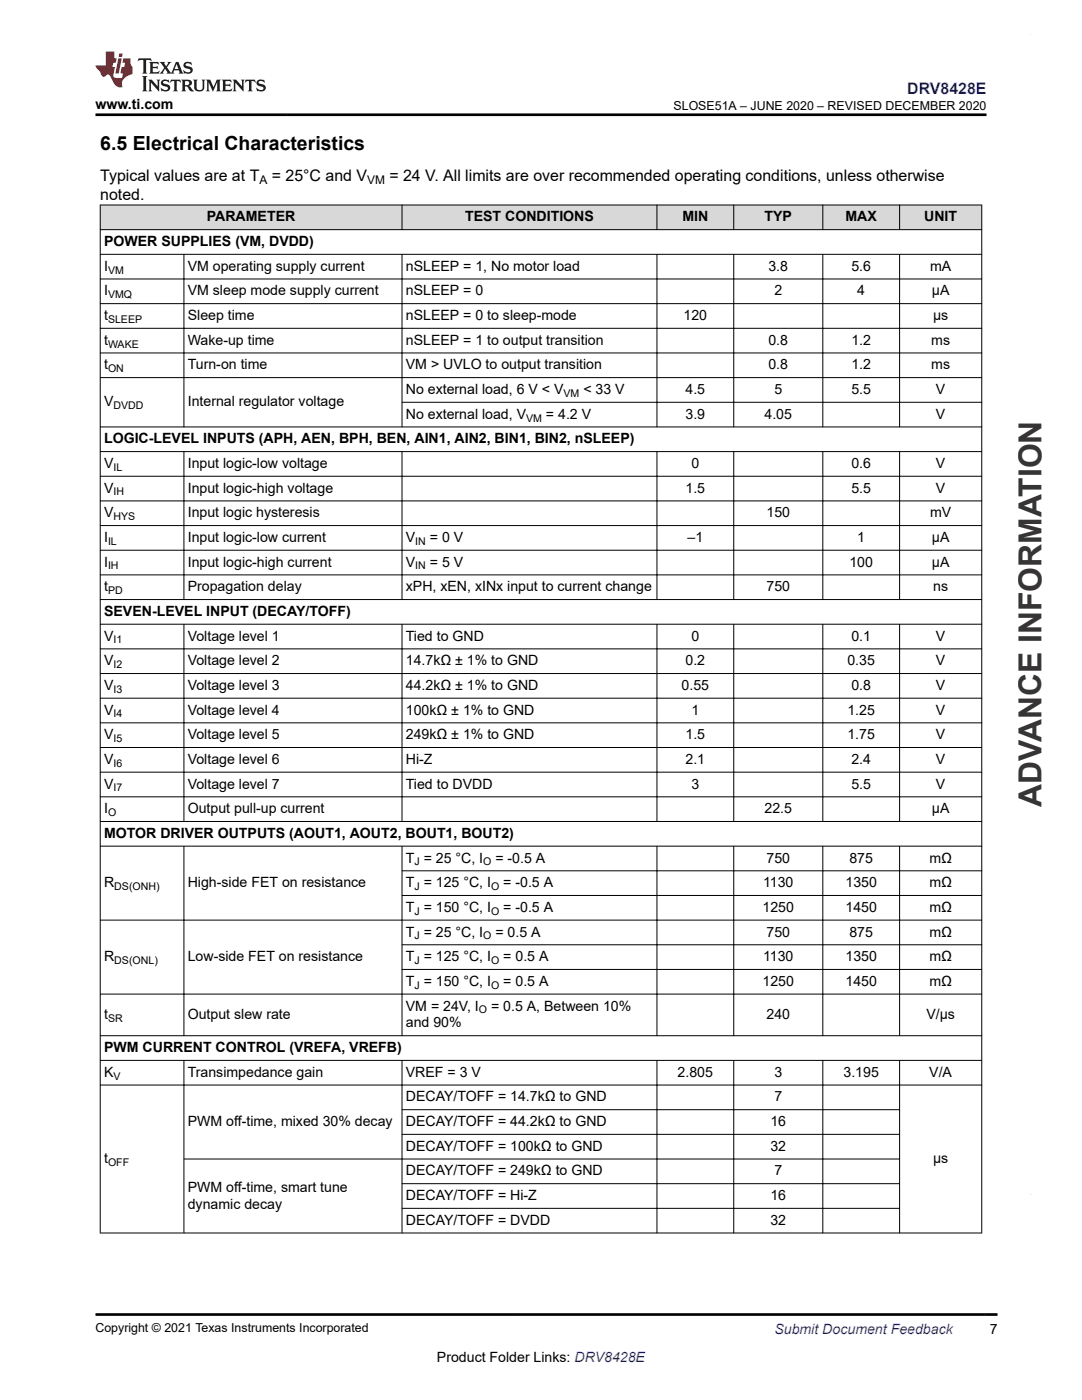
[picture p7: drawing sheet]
<svg xmlns="http://www.w3.org/2000/svg" width="216mm" height="279mm" viewBox="0 0 216 279" stroke-linecap="round" stroke-linejoin="round" font-family="sans-serif">
<defs><g id="words">
<text font-size="6.3" fill="#373435" x="207.8" y="161" transform="rotate(-90 207.8 161)">ADVANCE INFORMATION</text>
<text font-size="3.9" x="20" y="29.9">6.5 Electrical Characteristics</text>
<text font-size="3.2" fill="#00f" x="181" y="18.7">DRV8428E</text>
<g font-size="3.2">
<text x="20" y="39.9">noted.</text>
<text x="20" y="36.1">Typical values are at T</text>
<text x="54.2" y="36.1">= 25°C and V</text>
<text x="77.7" y="36.1">= 24 V. All limits are over recommended operating conditions, unless otherwise</text>
</g>
<g font-size="2.8">
<text x="19" y="21.8">www.ti.com</text>
<text x="41.3" y="44.2">PARAMETER</text>
<text x="92.8" y="44.2">TEST CONDITIONS</text>
<text x="136.2" y="44.2">MIN</text>
<text x="152.6" y="44.2">TYP</text>
<text x="168.7" y="44.2">MAX</text>
<text x="184.4" y="44.2">UNIT</text>
<text x="20.8" y="49.1">POWER SUPPLIES (VM, DVDD)</text>
<text x="20.8" y="59">I</text>
<text x="20.8" y="54">I</text>
<text x="37.5" y="54">VM operating supply current</text>
<text x="37.5" y="59">VM sleep mode supply current</text>
<text x="81" y="54">nSLEEP = 1, No motor load</text>
<text x="81" y="59">nSLEEP = 0</text>
<text x="153.3" y="54">3.8</text>
<text x="154.5" y="59">2</text>
<text x="169.9" y="54">5.6</text>
<text x="171.1" y="59">4</text>
<text x="185.6" y="54">mA</text>
<text x="185.9" y="59">μA</text>
<text x="20.8" y="63.9">t</text>
<text x="37.5" y="63.9">Sleep time</text>
<text x="81" y="63.9">nSLEEP = 0 to sleep-mode</text>
<text x="136.4" y="63.9">120</text>
<text x="186.2" y="63.9">μs</text>
<text x="20.8" y="68.8">t</text>
<text x="37.5" y="68.8">Wake-up time</text>
<text x="81" y="68.8">nSLEEP = 1 to output transition</text>
<text x="153.3" y="68.8">0.8</text>
<text x="169.9" y="68.8">1.2</text>
<text x="185.8" y="68.8">ms</text>
<text x="20.8" y="73.7">t</text>
<text x="37.5" y="73.7">Turn-on time</text>
<text x="81" y="73.7">VM &gt; UVLO to output transition</text>
<text x="153.3" y="73.7">0.8</text>
<text x="169.9" y="73.7">1.2</text>
<text x="185.8" y="73.7">ms</text>
<text x="20.8" y="81.1">V</text>
<text x="37.5" y="81.1">Internal regulator voltage</text>
<text x="81" y="78.6">No external load, 6 V &lt; V</text>
<text x="81" y="83.6">No external load, V</text>
<text x="108.9" y="83.6">= 4.2 V</text>
<text x="116.4" y="78.6">&lt; 33 V</text>
<text x="136.8" y="83.6">3.9</text>
<text x="136.8" y="78.6">4.5</text>
<text x="152.6" y="83.6">4.05</text>
<text x="154.5" y="78.6">5</text>
<text x="169.9" y="78.6">5.5</text>
<text x="186.8" y="83.6">V</text>
<text x="186.8" y="78.6">V</text>
<text x="20.8" y="88.5">LOGIC-LEVEL INPUTS (APH, AEN, BPH, BEN, AIN1, AIN2, BIN1, BIN2, nSLEEP)</text>
<text x="20.8" y="93.4">V</text>
<text x="37.5" y="93.4">Input logic-low voltage</text>
<text x="138" y="93.4">0</text>
<text x="169.9" y="93.4">0.6</text>
<text x="186.8" y="93.4">V</text>
<text x="20.8" y="98.3">V</text>
<text x="37.5" y="98.3">Input logic-high voltage</text>
<text x="136.8" y="98.3">1.5</text>
<text x="169.9" y="98.3">5.5</text>
<text x="186.8" y="98.3">V</text>
<text x="20.8" y="103.2">V</text>
<text x="37.5" y="103.2">Input logic hysteresis</text>
<text x="152.9" y="103.2">150</text>
<text x="185.6" y="103.2">mV</text>
<text x="20.8" y="108.2">I</text>
<text x="20.8" y="113.1">I</text>
<text x="37.5" y="108.2">Input logic-low current</text>
<text x="37.5" y="113.1">Input logic-high current</text>
<text x="81" y="108.2">V</text>
<text x="81" y="113.1">V</text>
<text x="85.8" y="113.1">= 5 V</text>
<text x="85.8" y="108.2">= 0 V</text>
<text x="137.2" y="108.2">–1</text>
<text x="169.5" y="113.1">100</text>
<text x="171.1" y="108.2">1</text>
<text x="185.9" y="113.1">μA</text>
<text x="185.9" y="108.2">μA</text>
<text x="20.8" y="118">t</text>
<text x="37.5" y="118">Propagation delay</text>
<text x="81" y="118">xPH, xEN, xINx input to current change</text>
<text x="152.9" y="118">750</text>
<text x="186.2" y="118">ns</text>
<text x="20.8" y="122.9">SEVEN-LEVEL INPUT (DECAY/TOFF)</text>
<text x="20.8" y="127.8">V</text>
<text x="37.5" y="127.8">Voltage level 1</text>
<text x="81" y="127.8">Tied to GND</text>
<text x="138" y="127.8">0</text>
<text x="169.9" y="127.8">0.1</text>
<text x="186.8" y="127.8">V</text>
<text x="20.8" y="137.7">V</text>
<text x="20.8" y="132.8">V</text>
<text x="37.5" y="132.8">Voltage level 2</text>
<text x="37.5" y="137.7">Voltage level 3</text>
<text x="81" y="132.8">14.7kΩ ± 1% to GND</text>
<text x="81" y="137.7">44.2kΩ ± 1% to GND</text>
<text x="136" y="137.7">0.55</text>
<text x="136.8" y="132.8">0.2</text>
<text x="169.1" y="132.8">0.35</text>
<text x="169.9" y="137.7">0.8</text>
<text x="186.8" y="132.8">V</text>
<text x="186.8" y="137.7">V</text>
<text x="20.8" y="142.6">V</text>
<text x="37.5" y="142.6">Voltage level 4</text>
<text x="81" y="142.6">100kΩ ± 1% to GND</text>
<text x="138" y="142.6">1</text>
<text x="169.1" y="142.6">1.25</text>
<text x="186.8" y="142.6">V</text>
<text x="20.8" y="147.5">V</text>
<text x="37.5" y="147.5">Voltage level 5</text>
<text x="81" y="147.5">249kΩ ± 1% to GND</text>
<text x="136.8" y="147.5">1.5</text>
<text x="169.1" y="147.5">1.75</text>
<text x="186.8" y="147.5">V</text>
<text x="20.8" y="152.5">V</text>
<text x="37.5" y="152.5">Voltage level 6</text>
<text x="81" y="152.5">Hi-Z</text>
<text x="136.8" y="152.5">2.1</text>
<text x="169.9" y="152.5">2.4</text>
<text x="186.8" y="152.5">V</text>
<text x="20.8" y="157.4">V</text>
<text x="37.5" y="157.4">Voltage level 7</text>
<text x="81" y="157.4">Tied to DVDD</text>
<text x="138" y="157.4">3</text>
<text x="169.9" y="157.4">5.5</text>
<text x="186.8" y="157.4">V</text>
<text x="20.8" y="167.2">MOTOR DRIVER OUTPUTS (AOUT1, AOUT2, BOUT1, BOUT2)</text>
<text x="20.8" y="162.3">I</text>
<text x="37.5" y="162.3">Output pull-up current</text>
<text x="152.5" y="162.3">22.5</text>
<text x="185.9" y="162.3">μA</text>
<text x="81" y="172.1">T = 25 °C, I</text>
<text x="98.9" y="172.1">= -0.5 A</text>
<text x="152.9" y="172.1">750</text>
<text x="169.5" y="172.1">875</text>
<text x="185.4" y="172.1">mΩ</text>
<text x="20.8" y="177.1">R</text>
<text x="37.5" y="177.1">High-side FET on resistance</text>
<text x="81" y="177.1">T = 125 °C, I</text>
<text x="100.4" y="177.1">= -0.5 A</text>
<text x="152.3" y="177.1">1130</text>
<text x="168.7" y="177.1">1350</text>
<text x="185.4" y="177.1">mΩ</text>
<text x="81" y="182">T = 150 °C, I</text>
<text x="100.4" y="182">= -0.5 A</text>
<text x="152.2" y="182">1250</text>
<text x="168.7" y="182">1450</text>
<text x="185.4" y="182">mΩ</text>
<text x="20.8" y="191.8">R</text>
<text x="37.5" y="191.8">Low-side FET on resistance</text>
<text x="81" y="186.9">T = 25 °C, I</text>
<text x="81" y="191.8">T = 125 °C, I</text>
<text x="98.9" y="186.9">= 0.5 A</text>
<text x="100.4" y="191.8">= 0.5 A</text>
<text x="152.3" y="191.8">1130</text>
<text x="152.9" y="186.9">750</text>
<text x="168.7" y="191.8">1350</text>
<text x="169.5" y="186.9">875</text>
<text x="185.4" y="186.9">mΩ</text>
<text x="185.4" y="191.8">mΩ</text>
<text x="81" y="196.7">T = 150 °C, I</text>
<text x="100.4" y="196.7">= 0.5 A</text>
<text x="152.2" y="196.7">1250</text>
<text x="168.7" y="196.7">1450</text>
<text x="185.4" y="196.7">mΩ</text>
<text x="20.8" y="203.4">t</text>
<text x="37.5" y="203.4">Output slew rate</text>
<text x="81" y="201.7">VM = 24V, I</text>
<text x="98" y="201.7">= 0.5 A, Between 10%</text>
<text x="152.9" y="203.4">240</text>
<text x="184.9" y="203.4">V/µs</text>
<text x="20.8" y="210">PWM CURRENT CONTROL (VREFA, VREFB)</text>
<text x="81" y="205.1">and 90%</text>
<text x="20.8" y="214.9">K</text>
<text x="37.5" y="214.9">Transimpedance gain</text>
<text x="81" y="214.9">VREF = 3 V</text>
<text x="135.2" y="214.9">2.805</text>
<text x="154.5" y="214.9">3</text>
<text x="168.3" y="214.9">3.195</text>
<text x="185.4" y="214.9">V/A</text>
<text x="81" y="219.8">DECAY/TOFF = 14.7kΩ to GND</text>
<text x="154.5" y="219.8">7</text>
<text x="37.5" y="224.7">PWM off-time, mixed 30% decay</text>
<text x="81" y="224.7">DECAY/TOFF = 44.2kΩ to GND</text>
<text x="153.7" y="224.7">16</text>
<text x="20.8" y="232.1">t</text>
<text x="81" y="229.7">DECAY/TOFF = 100kΩ to GND</text>
<text x="153.7" y="229.7">32</text>
<text x="186.2" y="232.1">μs</text>
<text x="37.5" y="237.8">PWM off-time, smart tune</text>
<text x="81" y="234.6">DECAY/TOFF = 249kΩ to GND</text>
<text x="81" y="239.5">DECAY/TOFF = Hi-Z</text>
<text x="153.7" y="239.5">16</text>
<text x="154.5" y="234.6">7</text>
<text x="37.5" y="241.2">dynamic decay</text>
<text x="81" y="244.4">DECAY/TOFF = DVDD</text>
<text x="153.7" y="244.4">32</text>
<text x="197.5" y="266.1">7</text>
<text x="87.2" y="271.7">Product Folder Links: DRV8428E</text>
</g>
<text font-size="2.8" fill="#00f" x="154.5" y="266.2">Submit Document Feedback</text>
<g font-size="2.5">
<text x="134.4" y="21.9">SLOSE51A – JUNE 2020 – REVISED DECEMBER 2020</text>
<text x="19.1" y="265.9">Copyright © 2021 Texas Instruments Incorporated</text>
</g>
<g font-size="2.4">
<text x="51.8" y="36.7">A</text>
<text x="73.2" y="36.7">VM</text>
</g>
<g font-size="2.1">
<text x="21.6" y="54.6">VM</text>
<text x="21.6" y="59.5">VMQ</text>
<text x="21.6" y="64.4">SLEEP</text>
<text x="21.6" y="69.4">WAKE</text>
<text x="21.6" y="74.3">ON</text>
<text x="22.6" y="81.7">DVDD</text>
<text x="112.4" y="79.2">VM</text>
<text x="105" y="84.1">VM</text>
<text x="22.7" y="94">IL</text>
<text x="22.6" y="98.9">IH</text>
<text x="22.6" y="103.8">HYS</text>
<text x="21.6" y="113.6">IH</text>
<text x="21.6" y="108.7">IL</text>
<text x="82.9" y="113.6">IN</text>
<text x="82.9" y="108.7">IN</text>
<text x="21.6" y="118.6">PD</text>
<text x="22.6" y="128.4">I1</text>
<text x="22.7" y="133.3">I2</text>
<text x="22.6" y="138.3">I3</text>
<text x="22.7" y="143.2">I4</text>
<text x="22.6" y="148.1">I5</text>
<text x="22.7" y="153">I6</text>
<text x="22.6" y="157.9">I7</text>
<text x="21.6" y="162.9">O</text>
<text x="82.7" y="172.7">J</text>
<text x="96.4" y="172.7">O</text>
<text x="22.8" y="177.6">DS(ONH)</text>
<text x="82.7" y="177.6">J</text>
<text x="98" y="177.6">O</text>
<text x="82.7" y="182.5">J</text>
<text x="98" y="182.5">O</text>
<text x="82.7" y="187.5">J</text>
<text x="96.4" y="187.5">O</text>
<text x="22.8" y="192.4">DS(ONL)</text>
<text x="82.7" y="192.4">J</text>
<text x="82.7" y="197.3">J</text>
<text x="98" y="192.4">O</text>
<text x="98" y="197.3">O</text>
<text x="21.6" y="203.9">SR</text>
<text x="95.5" y="202.2">O</text>
<text x="22.7" y="215.5">V</text>
<text x="21.6" y="232.7">OFF</text>
</g>
</g></defs>
<g fill="#d8d8d8">
<path d="M20 40.9h175.9v4.9h-175.9z" fill-rule="evenodd"/>
<path d="M20.1 41h60.1v4.8h-60.1z" fill-rule="evenodd"/>
<path d="M80.3 41h50.7v4.8h-50.7z" fill-rule="evenodd"/>
<path d="M131.1 41h15.2v4.8h-15.2z" fill-rule="evenodd"/>
<path d="M146.5 41h17.6v4.8h-17.6z" fill-rule="evenodd"/>
<path d="M164.2 41h15.2v4.8h-15.2z" fill-rule="evenodd"/>
<path d="M179.6 41h16.2v4.8h-16.2z" fill-rule="evenodd"/>
</g>
<g fill="none" stroke="#000" stroke-width=".2">
<path d="M19.9 40.9h176.1M19.9 45.8h176.1M19.9 50.8h176.1M19.9 55.7h176.1M20 40.9v205.2M36.7 50.7v34.6M80.2 40.9v5M80.2 50.7v34.6M131.1 40.9v5M131.1 50.7v34.6M146.4 40.9v5M146.4 50.7v34.6"/>
<path d="M164.2 40.9v5M164.2 50.7v34.6M179.5 40.9v5M179.5 50.7v34.6M195.9 40.9v205.2M19.9 60.6h176.1M19.9 65.5h176.1M19.9 70.4h176.1M19.9 75.4h176.1M19.9 85.2h176.1M19.9 90.1h176.1M19.9 95h176.1"/>
<path d="M19.9 100h176.1M36.7 90.1v29.6M80.2 80.3h115.8M80.2 90.1v29.6M131.1 90.1v29.6M146.4 90.1v29.6M164.2 90.1v29.6M179.5 90.1v29.6M19.9 104.9h176.1M19.9 109.8h176.1M19.9 114.7h176.1M19.9 119.7h176.1"/>
<path d="M19.9 124.6h176.1M19.9 129.5h176.1M19.9 134.4h176.1M19.9 139.3h176.1M36.7 124.5v39.5M80.2 124.5v39.5M131.1 124.5v39.5M146.4 124.5v39.5M164.2 124.5v39.5M179.5 124.5v39.5M19.9 144.3h176.1M19.9 149.2h176.1"/>
<path d="M19.9 154.1h176.1M19.9 159h176.1M19.9 163.9h176.1M19.9 168.9h176.1M36.7 168.8v38M80.2 173.8h115.8M80.2 178.7h115.8M80.2 168.8v38M131.1 168.8v38M146.4 168.8v38M164.2 168.8v38M179.5 168.8v38"/>
<path d="M80.2 188.6h115.8M80.2 193.5h115.8M196 183.6h-176.1M196 198.4h-176.1M19.9 206.7h176.1M19.9 211.6h176.1M19.9 216.5h176.1M36.7 211.6v34.5M80.2 211.6v34.5M131.1 211.6v34.5M146.4 211.6v34.5M164.2 211.6v34.5"/>
<path d="M179.5 211.6v34.5M80.2 221.5h99.4M80.2 226.4h99.4M80.2 236.2h99.4M179.6 231.3h-143M19.9 246.1h176.1M80.2 241.2h99.4"/>
</g>
<path d="M27.7 11.6l-.2 .6 .5-.2h.6v.1v2.2l-.2 .4h1l-.2-.4v-2.2v-.1h.5l.5 .2-.1-.6zM29.8 12.4l.2 .3v1.6l-.2 .4h1.9l.1-.6a1.08 1.08 0 0 1-1.3 .2v-.7h.6l.4 .2v-.7l-.4 .2h-.6v-.5l.2-.2a1 1 0 0 1 1 .3l-.1-.5zM31.8 12.4l1 1.1-1 1.2h.9l-.2-.2 .4-.8 .5 .8-.2 .2h1.6l-.2-.2 .1-.5h1l.1 .5-.1 .2h.9l-.2-.4-.8-1.9h-.5l-1 2.1-.8-1.1 .9-1h-.8l.2 .2-.5 .6-.3-.6 .1-.2zM35.2 12.8l.4 1h-.8zM36.8 12.5a.65 .65 0 0 0-.2 .7 .65 .65 0 0 0 .6 .5l.7 .1 .1 .3a.79 .79 0 0 1-.7 .4 .79 .79 0 0 1-.7-.5l.1 .7 .2-.1a.93 .93 0 0 0 1.1 0 .93 .93 0 0 0 .4-.9 1.46 1.46 0 0 0-1.2-.6l-.1-.3a1.09 1.09 0 0 1 1.2 .2l-.2-.6-.1 .1-.6-.2zM28.4 15.2l.2 .4v2.2l-.2 .4h1l-.2-.4v-2.2l.2-.4zM29.6 15.9l.2 .4v1.5l-.2 .4h.8l-.3-.4v-1.3l1.7 1.8v-2l.2-.4h-.8l.2 .2 .1 1.1-1.2-1.3zM32.3 16a.65 .65 0 0 0-.2 .8 .65 .65 0 0 0 .7 .4l.6 .2 .1 .2a.79 .79 0 0 1-.7 .4 .79 .79 0 0 1-.7-.5l.1 .7 .2-.1a.93 .93 0 0 0 1.1 .1 .93 .93 0 0 0 .4-1 1.46 1.46 0 0 0-1.2-.5l-.1-.4a1.09 1.09 0 0 1 1.2 .2l-.2-.6-.1 .1-.6-.1zM34.1 15.9l-.1 .6a.63 .63 0 0 1 .7-.3l.1 1.6-.3 .4h1l-.2-.4v-1.6a.66 .66 0 0 1 .8 .3l-.1-.6zM36.2 15.9l.2 .4v1.5l-.2 .4h.9l-.2-.2v-.7h.5l.1 .2a.79 .79 0 0 0 1.2 .6l-1-.9a.61 .61 0 0 0 .6-.6 .61 .61 0 0 0-.5-.7zM36.9 16.2h.2a.47 .47 0 0 1 .5 .1 .47 .47 0 0 1 .1 .5l-.2 .1-.6 .1zM38.5 15.9l.2 .2a2.27 2.27 0 0 0 .4 2 1.04 1.04 0 0 0 1.7-.7v-1.3l.2-.2h-.8l.2 .4v1.1a.6 .6 0 0 1-.6 .6 .6 .6 0 0 1-.6-.6v-1.1l.3-.4zM41.1 15.9l.2 .4v1.5l-.2 .4h.7l-.2-.4v-1.4l.9 1.9 .8-1.9v1.4l-.2 .4h1l-.3-.4v-1.5l.3-.4h-.8l-.7 1.5-.7-1.5zM44.3 15.9l.2 .4v1.5l-.2 .4h1.9l.1-.6a1.09 1.09 0 0 1-1.3 .2v-.7h.6l.4 .2v-.6l-.4 .2h-.6v-.6l.2-.1a1.01 1.01 0 0 1 1 .3l-.1-.6zM46.4 15.9l.3 .4v1.5l-.3 .4h.8l-.2-.4v-1.3l1.6 1.8v-2l.2-.4h-.7l.2 .2v1.1l-1.2-1.3zM49 15.9l-.1 .6a.63 .63 0 0 1 .8-.3v1.6l-.3 .4h1l-.2-.4v-1.6a.66 .66 0 0 1 .8 .3l-.1-.6zM51.4 16a.65 .65 0 0 0-.2 .8 .65 .65 0 0 0 .6 .4l.6 .2 .2 .2a.79 .79 0 0 1-.8 .4 .79 .79 0 0 1-.6-.5l.1 .7 .2-.1a.93 .93 0 0 0 1 .1 .93 .93 0 0 0 .5-1 1.46 1.46 0 0 0-1.3-.5l-.1-.4a1.09 1.09 0 0 1 1.3 .2l-.2-.6-.2 .1-.5-.1z" fill="#231f20"/>
<path d="M21.1 10.3v2.7h-2.1l.1 .4 .9 1a.95 .95 0 0 0 .9 .9 .59 .59 0 0 1 .6-.4 .59 .59 0 0 1 .5 .3l.4 .8a1.59 1.59 0 0 0 2.1 1.4 1.61 1.61 0 0 1 1-2.3l1-.3-.1-1.5a1.59 1.59 0 0 1-.4-1.7h-1.4l-.2 .9h.5l-.1 .9h-.5l-.2 .9v.3l.4 .1-.2 .9h-.6a.73 .73 0 0 1-1.1-.7l.3-1.5h-.5l.2-.9h.5l.2-.9h-.5v-1.3zM23.6 11.6l-.6 3.1h.7l.6-3.1zM23.8 10.7l-.1 .6h.7l.1-.6z" fill="#ed1c24"/>
<path d="M19 22.9h177.8M19 262.3h180" fill="none" stroke="#000" stroke-width=".53"/>
<path d="M205.6 6.9h.1" fill="none" stroke="#373435" stroke-width=".2"/>
<use href="#words"/>
</svg>
